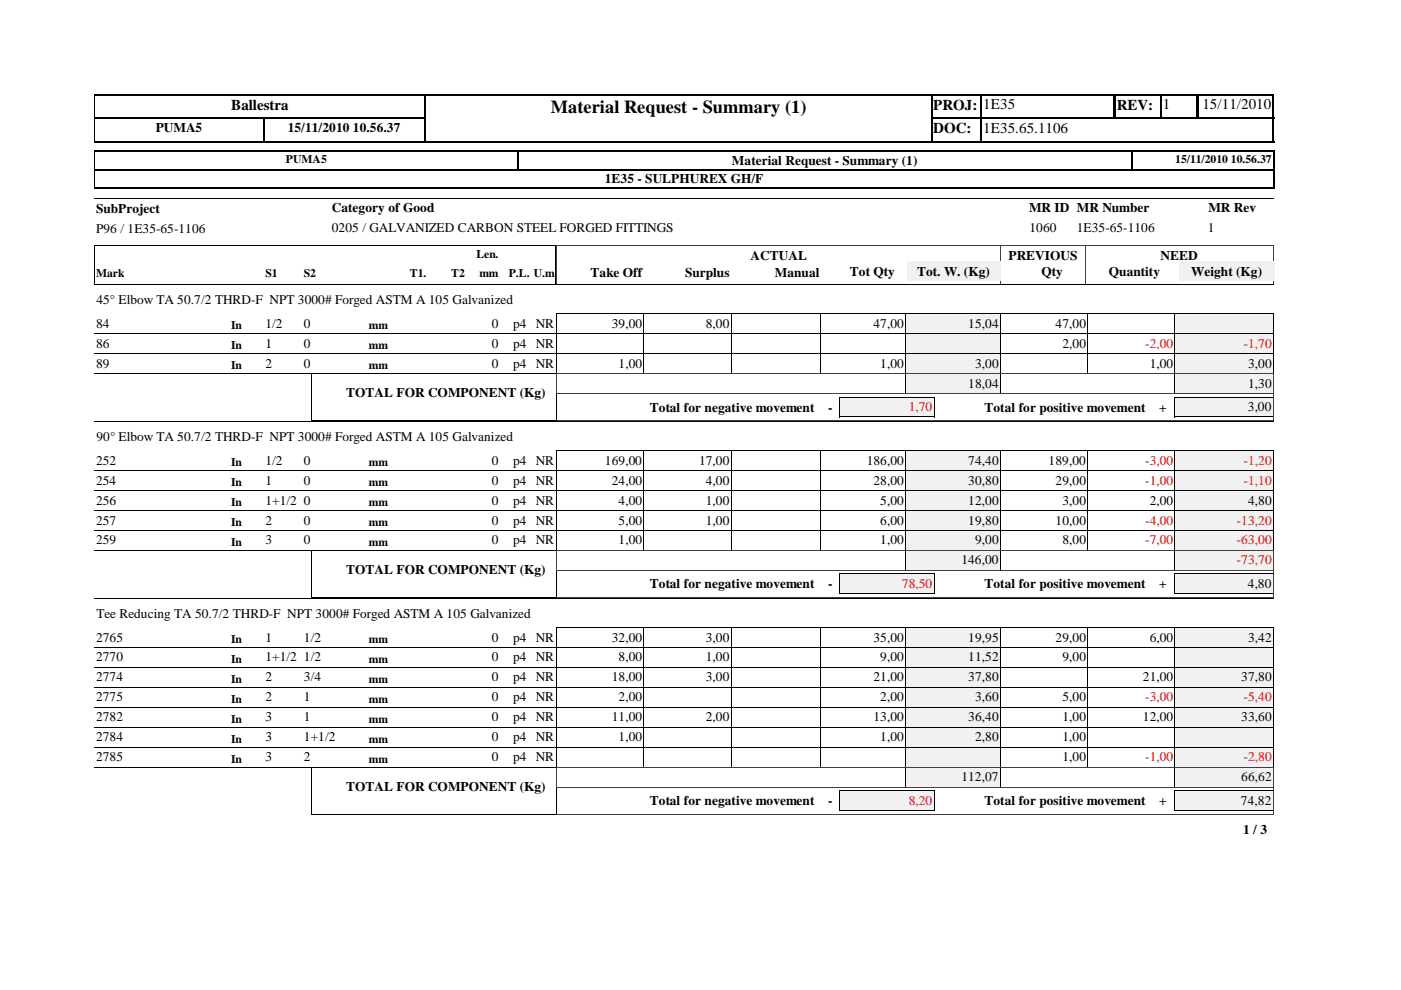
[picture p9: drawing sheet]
<svg xmlns="http://www.w3.org/2000/svg" width="297mm" height="210mm" viewBox="0 0 297 210" stroke-linecap="round" stroke-linejoin="round" font-family="sans-serif">
<defs><g id="words">
<text font-size="3.9" x="116.8" y="23.9">Material Request - Summary (1)</text>
<g font-size="3.2">
<text x="49" y="23.3">Ballestra</text>
<text x="197.9" y="23.3">PROJ:</text>
<text x="208.4" y="23.2">1E35</text>
<text x="236.8" y="23.3">REV:</text>
<text x="246.5" y="23.2">1</text>
<text x="254.9" y="23.2">15/11/2010</text>
<text x="197.9" y="28.3">DOC:</text>
<text x="208.4" y="28.2">1E35.65.1106</text>
</g>
<g font-size="2.8">
<text x="33" y="28">PUMA5</text>
<text x="61" y="28">15/11/2010 10.56.37</text>
<text x="155.2" y="34.9">Material Request - Summary (1)</text>
<text x="128.2" y="38.8">1E35 - SULPHUREX GH/F</text>
<text x="20.4" y="45.1">SubProject</text>
<text x="70.4" y="45">Category of Good</text>
<text x="218.2" y="45">MR ID MR Number</text>
<text x="256.2" y="45">MR Rev</text>
<text x="20.4" y="49.3">P96 / 1E35-65-1106</text>
<text x="70.4" y="49.2">0205 / GALVANIZED CARBON STEEL FORGED FITTINGS</text>
<text x="218.3" y="49.2">1060</text>
<text x="228.3" y="49.2">1E35-65-1106</text>
<text x="256.1" y="49.2">1</text>
<text x="125.2" y="58.7">Take Off</text>
<text x="145.2" y="58.7">Surplus</text>
<text x="159.1" y="55">ACTUAL</text>
<text x="164.3" y="58.7">Manual</text>
<text x="180.2" y="58.5">Tot Qty</text>
<text x="194.4" y="58.5">Tot. W. (Kg)</text>
<text x="213.8" y="55">PREVIOUS</text>
<text x="220.8" y="58.5">Qty</text>
<text x="235.1" y="58.5">Quantity</text>
<text x="246.1" y="55">NEED</text>
<text x="252.6" y="58.5">Weight (Kg)</text>
<text x="20.4" y="64.6">45° Elbow TA 50.7/2 THRD-F NPT 3000# Forged ASTM A 105 Galvanized</text>
<text x="20.4" y="69.5">84</text>
<text x="56.3" y="69.5">1/2</text>
<text x="64.4" y="69.5">0</text>
<text x="104.3" y="69.5">0</text>
<text x="108.8" y="69.5">p4 NR</text>
<text x="129.7" y="69.5">39,00</text>
<text x="149.6" y="69.5">8,00</text>
<text x="185.2" y="69.5">47,00</text>
<text x="205.3" y="69.5">15,04</text>
<text x="223.8" y="69.5">47,00</text>
<text x="20.4" y="73.7">86</text>
<text x="20.4" y="77.9">89</text>
<text x="56.3" y="73.7">1</text>
<text x="56.3" y="77.9">2</text>
<text x="64.4" y="73.7">0</text>
<text x="64.4" y="77.9">0</text>
<text x="104.3" y="73.7">0</text>
<text x="104.3" y="77.9">0</text>
<text x="108.8" y="73.7">p4 NR</text>
<text x="108.8" y="77.9">p4 NR</text>
<text x="131.1" y="77.9">1,00</text>
<text x="186.6" y="77.9">1,00</text>
<text x="206.8" y="77.9">3,00</text>
<text x="225.3" y="73.7">2,00</text>
<text x="243.8" y="77.9">1,00</text>
<text x="264.6" y="77.9">3,00</text>
<text x="205.3" y="82.2">18,04</text>
<text x="264.6" y="82.2">1,30</text>
<text x="73.4" y="84.2">TOTAL FOR COMPONENT (Kg)</text>
<text x="137.7" y="87.2">Total for negative movement</text>
<text x="175.6" y="87.2">-</text>
<text x="208.7" y="87.2">Total for positive movement</text>
<text x="245.7" y="87.2">+</text>
<text x="264.5" y="87.2">3,00</text>
<text x="20.4" y="93.6">90° Elbow TA 50.7/2 THRD-F NPT 3000# Forged ASTM A 105 Galvanized</text>
<text x="20.4" y="98.5">252</text>
<text x="56.3" y="98.5">1/2</text>
<text x="64.4" y="98.5">0</text>
<text x="104.3" y="98.5">0</text>
<text x="108.8" y="98.5">p4 NR</text>
<text x="128.2" y="98.5">169,00</text>
<text x="148.2" y="98.5">17,00</text>
<text x="183.8" y="98.5">186,00</text>
<text x="205.3" y="98.5">74,40</text>
<text x="222.3" y="98.5">189,00</text>
<text x="20.4" y="102.7">254</text>
<text x="20.4" y="107">256</text>
<text x="56.3" y="102.7">1</text>
<text x="56.3" y="107">1+1/2 0</text>
<text x="64.4" y="102.7">0</text>
<text x="104.3" y="107">0</text>
<text x="104.3" y="102.7">0</text>
<text x="108.8" y="107">p4 NR</text>
<text x="108.8" y="102.7">p4 NR</text>
<text x="129.7" y="102.7">24,00</text>
<text x="131.1" y="107">4,00</text>
<text x="149.6" y="107">1,00</text>
<text x="149.6" y="102.7">4,00</text>
<text x="185.2" y="102.7">28,00</text>
<text x="186.6" y="107">5,00</text>
<text x="205.3" y="102.7">30,80</text>
<text x="205.3" y="107">12,00</text>
<text x="223.8" y="102.7">29,00</text>
<text x="225.3" y="107">3,00</text>
<text x="243.8" y="107">2,00</text>
<text x="264.6" y="107">4,80</text>
<text x="20.4" y="111.2">257</text>
<text x="56.3" y="111.2">2</text>
<text x="64.4" y="111.2">0</text>
<text x="104.3" y="111.2">0</text>
<text x="108.8" y="111.2">p4 NR</text>
<text x="131.1" y="111.2">5,00</text>
<text x="149.6" y="111.2">1,00</text>
<text x="186.6" y="111.2">6,00</text>
<text x="205.3" y="111.2">19,80</text>
<text x="223.8" y="111.2">10,00</text>
<text x="20.4" y="115.4">259</text>
<text x="56.3" y="115.4">3</text>
<text x="64.4" y="115.4">0</text>
<text x="104.3" y="115.4">0</text>
<text x="108.8" y="115.4">p4 NR</text>
<text x="131.1" y="115.4">1,00</text>
<text x="186.6" y="115.4">1,00</text>
<text x="203.8" y="119.7">146,00</text>
<text x="206.8" y="115.4">9,00</text>
<text x="225.3" y="115.4">8,00</text>
<text x="73.4" y="121.7">TOTAL FOR COMPONENT (Kg)</text>
<text x="137.7" y="124.8">Total for negative movement</text>
<text x="175.6" y="124.8">-</text>
<text x="208.7" y="124.8">Total for positive movement</text>
<text x="245.7" y="124.8">+</text>
<text x="264.5" y="124.7">4,80</text>
<text x="20.4" y="131.1">Tee Reducing TA 50.7/2 THRD-F NPT 3000# Forged ASTM A 105 Galvanized</text>
<text x="20.4" y="136">2765</text>
<text x="56.3" y="136">1</text>
<text x="64.4" y="136">1/2</text>
<text x="104.3" y="136">0</text>
<text x="108.8" y="136">p4 NR</text>
<text x="129.7" y="136">32,00</text>
<text x="149.6" y="136">3,00</text>
<text x="185.2" y="136">35,00</text>
<text x="205.3" y="136">19,95</text>
<text x="223.8" y="136">29,00</text>
<text x="243.8" y="136">6,00</text>
<text x="264.6" y="136">3,42</text>
<text x="20.4" y="140.3">2770</text>
<text x="56.3" y="140.3">1+1/2 1/2</text>
<text x="104.3" y="140.3">0</text>
<text x="108.8" y="140.3">p4 NR</text>
<text x="131.1" y="140.3">8,00</text>
<text x="149.6" y="140.3">1,00</text>
<text x="186.6" y="140.3">9,00</text>
<text x="205.3" y="140.3">11,52</text>
<text x="225.3" y="140.3">9,00</text>
<text x="20.4" y="144.5">2774</text>
<text x="20.4" y="148.7">2775</text>
<text x="56.3" y="144.5">2</text>
<text x="56.3" y="148.7">2</text>
<text x="64.4" y="144.5">3/4</text>
<text x="64.4" y="148.7">1</text>
<text x="104.3" y="144.5">0</text>
<text x="104.3" y="148.7">0</text>
<text x="108.8" y="144.5">p4 NR</text>
<text x="108.8" y="148.7">p4 NR</text>
<text x="129.7" y="144.5">18,00</text>
<text x="131.1" y="148.7">2,00</text>
<text x="149.6" y="144.5">3,00</text>
<text x="185.2" y="144.5">21,00</text>
<text x="186.6" y="148.7">2,00</text>
<text x="205.3" y="144.5">37,80</text>
<text x="206.8" y="148.7">3,60</text>
<text x="225.3" y="148.7">5,00</text>
<text x="242.3" y="144.5">21,00</text>
<text x="263.2" y="144.5">37,80</text>
<text x="20.4" y="153">2782</text>
<text x="56.3" y="153">3</text>
<text x="64.4" y="153">1</text>
<text x="104.3" y="153">0</text>
<text x="108.8" y="153">p4 NR</text>
<text x="129.7" y="153">11,00</text>
<text x="149.6" y="153">2,00</text>
<text x="185.2" y="153">13,00</text>
<text x="205.3" y="153">36,40</text>
<text x="225.3" y="153">1,00</text>
<text x="242.3" y="153">12,00</text>
<text x="263.2" y="153">33,60</text>
<text x="20.4" y="157.2">2784</text>
<text x="20.4" y="161.4">2785</text>
<text x="56.3" y="157.2">3</text>
<text x="56.3" y="161.4">3</text>
<text x="64.4" y="157.2">1+1/2</text>
<text x="64.4" y="161.4">2</text>
<text x="104.3" y="157.2">0</text>
<text x="104.3" y="161.4">0</text>
<text x="108.8" y="157.2">p4 NR</text>
<text x="108.8" y="161.4">p4 NR</text>
<text x="131.1" y="157.2">1,00</text>
<text x="186.6" y="157.2">1,00</text>
<text x="206.8" y="157.2">2,80</text>
<text x="225.3" y="157.2">1,00</text>
<text x="225.3" y="161.4">1,00</text>
<text x="73.4" y="167.7">TOTAL FOR COMPONENT (Kg)</text>
<text x="203.8" y="165.7">112,07</text>
<text x="263.2" y="165.7">66,62</text>
<text x="137.7" y="170.7">Total for negative movement</text>
<text x="175.6" y="170.7">-</text>
<text x="208.7" y="170.7">Total for positive movement</text>
<text x="245.7" y="170.7">+</text>
<text x="263.1" y="170.7">74,82</text>
<text x="263.6" y="176.9">1 / 3</text>
</g>
<g font-size="2.8" fill="#f00">
<text x="242.8" y="73.7">-2,00</text>
<text x="263.7" y="73.7">-1,70</text>
<text x="192.7" y="87.2">1,70</text>
<text x="242.8" y="98.5">-3,00</text>
<text x="263.7" y="98.5">-1,20</text>
<text x="242.8" y="102.7">-1,00</text>
<text x="263.7" y="102.7">-1,10</text>
<text x="242.8" y="111.2">-4,00</text>
<text x="262.3" y="111.2">-13,20</text>
<text x="242.8" y="115.4">-7,00</text>
<text x="262.3" y="115.4">-63,00</text>
<text x="262.3" y="119.7">-73,70</text>
<text x="191.2" y="124.7">78,50</text>
<text x="242.8" y="148.7">-3,00</text>
<text x="263.7" y="148.7">-5,40</text>
<text x="242.8" y="161.4">-1,00</text>
<text x="263.7" y="161.4">-2,80</text>
<text x="192.7" y="170.7">8,20</text>
</g>
<g font-size="2.5">
<text x="60.6" y="34.6">PUMA5</text>
<text x="249.2" y="34.6">15/11/2010 10.56.37</text>
<text x="20.4" y="58.7">Mark</text>
<text x="56.3" y="58.7">S1</text>
<text x="64.4" y="58.7">S2</text>
<text x="86.9" y="58.7">T1.</text>
<text x="95.7" y="58.7">T2</text>
<text x="101" y="54.7">Len.</text>
<text x="101.6" y="58.7">mm</text>
<text x="107.9" y="58.7">P.L. U.m</text>
<text x="49" y="69.7">In</text>
<text x="78.2" y="69.7">mm</text>
<text x="49" y="74">In</text>
<text x="78.2" y="74">mm</text>
<text x="49" y="78.2">In</text>
<text x="78.2" y="78.2">mm</text>
<text x="49" y="98.8">In</text>
<text x="78.2" y="98.8">mm</text>
<text x="49" y="103">In</text>
<text x="49" y="107.2">In</text>
<text x="78.2" y="103">mm</text>
<text x="78.2" y="107.2">mm</text>
<text x="49" y="111.5">In</text>
<text x="78.2" y="111.5">mm</text>
<text x="49" y="115.7">In</text>
<text x="78.2" y="115.7">mm</text>
<text x="49" y="136.3">In</text>
<text x="78.2" y="136.3">mm</text>
<text x="49" y="140.5">In</text>
<text x="78.2" y="140.5">mm</text>
<text x="49" y="144.7">In</text>
<text x="49" y="149">In</text>
<text x="78.2" y="144.7">mm</text>
<text x="78.2" y="149">mm</text>
<text x="49" y="153.2">In</text>
<text x="78.2" y="153.2">mm</text>
<text x="49" y="157.4">In</text>
<text x="49" y="161.7">In</text>
<text x="78.2" y="157.4">mm</text>
<text x="78.2" y="161.7">mm</text>
</g>
</g></defs>
<path d="M90.2 20v5.2M197.4 20v10.2M208 20v10.2M236.3 20v5.2M246.1 20v5.2M253.8 20v5.2M254 20v5.2M270 20v10.2M20 25.1h70.3M20 25h70.3M55.9 24.9v5.3M197.2 25.1h73" fill="none" stroke="#000" stroke-width=".34"/>
<path d="M236.3 20v5.2M90.1 24.9v5.3" fill="none" stroke="#000" stroke-width=".38"/>
<path d="M20 30.1h70.3M20 20.1h70.3M197.2 30.1h10.9M197.2 20.1h73" fill="none" stroke="#000" stroke-width=".25"/>
<path d="M20.1 20v10.2" fill="none" stroke="#000" stroke-width=".21"/>
<path d="M207.8 30h62.4" fill="none" stroke="#000" stroke-width=".3"/>
<path d="M90.3 20.2h107.1v9.7h-107.1z" fill="#fff"/>
<path d="M20 35.9h250.3M20 39.9h250.3M90 20.1h107.7M270.1 31.9v4.2" fill="none" stroke="#000" stroke-width=".25"/>
<path d="M197.5 20v10.2M109.9 31.9v4.2" fill="none" stroke="#000" stroke-width=".34"/>
<path d="M20 32.1h250.3M90 30h107.7M270.1 35.9v4.1" fill="none" stroke="#000" stroke-width=".3"/>
<path d="M90.1 20v10.2M239.9 31.9v4.2" fill="none" stroke="#000" stroke-width=".38"/>
<path d="M20 36h250.3M20.1 31.9v8.1M20 42h250M20 52h97.9v8.3h-97.9z" fill="none" stroke="#000" stroke-width=".21"/>
<path d="M212.1 51.9v8.4M212.2 51.9v8.4M230.1 51.9v8.4M270 51.9v8.4M270 52h-152v8.3h152" fill="none" stroke="#404040" stroke-width=".21"/>
<path d="M99.6 56h6.4v3.7h-6.4z" fill="#fff"/>
<g fill="#f1f1f1">
<path d="M192.3 55.4h19.8v4.2h-19.8z"/>
<path d="M250 55.4h20.2v4.2h-20.2z"/>
</g>
<path d="M20 60.3h250M20 70.7h172.1M136.5 66.5v4.2M155 66.5v4.2M174.1 66.5v4.2M192 66.5v4.2M192.1 66.5h-74.1v4.2M212.1 66.5h37v4.2M212.1 70.7h37M212.1 66.5v4.2M230.6 66.5v4.2" fill="none" stroke="#000" stroke-width=".21"/>
<path d="M192.1 66.5h20v4.2h-20z" fill="#f1f1f1"/>
<path d="M192 70.7h20.1M192 70.7v-4.2h20.1v4.2" fill="none" stroke="#000" stroke-width=".21"/>
<path d="M249.1 66.5h20.9v4.2h-20.9z" fill="#f1f1f1"/>
<path d="M20 75h172.1M136.5 70.7v4.3M155 70.7v4.3M174.1 70.7v4.3M192 70.7v4.3M192.1 70.7h-74.1v4.3M212.1 70.7h57.9M212.1 70.7v4.3M230.6 70.7v4.3M249.1 66.5h20.9M249.1 66.5v8.5h-37M270 66.5v4.2" fill="none" stroke="#000" stroke-width=".21"/>
<path d="M192.1 70.7h20v4.2h-20z" fill="#f1f1f1"/>
<path d="M192 70.7h20.1v4.3h-20.1z" fill="none" stroke="#000" stroke-width=".21"/>
<path d="M249.1 70.7h20.9v4.2h-20.9z" fill="#f1f1f1"/>
<path d="M20 79.2h172.1M136.5 74.9v4.3M155 74.9v4.3M174.1 74.9v4.3M192 74.9v4.3M192.1 75h-74.1v4.2M212.1 75h57.9M212.1 74.9v4.3M230.6 74.9v4.3M249.1 70.7h20.9M249.1 70.7v8.5h-37M270 70.7v4.3" fill="none" stroke="#000" stroke-width=".21"/>
<path d="M192.1 74.9h20v4.3h-20z" fill="#f1f1f1"/>
<path d="M192 75h20.1v4.2h-20.1z" fill="none" stroke="#000" stroke-width=".21"/>
<path d="M249.1 74.9h20.9v4.3h-20.9z" fill="#f1f1f1"/>
<path d="M249.1 75h20.9M249.1 79.2h20.9M249.1 74.9v4.3M270 74.9v4.3" fill="none" stroke="#000" stroke-width=".21"/>
<path d="M192.1 79.2h20v4.2h-20z" fill="#f1f1f1"/>
<path d="M192 79.2h20.1v4.2h-20.1z" fill="none" stroke="#000" stroke-width=".21"/>
<path d="M249.1 79.2h20.9v4.2h-20.9z" fill="#f1f1f1"/>
<path d="M249.1 79.2h20.9M249.1 79.2v4.2M270 79.2v4.2M249.1 83.4h20.9" fill="none" stroke="#000" stroke-width=".21"/>
<path d="M249.1 84.2h20.8v4.2h-20.8z" fill="#f1f1f1"/>
<path d="M249 84.2h21l-.1 4.2h-20.9z" fill="none" stroke="#000" stroke-width=".21"/>
<path d="M178 84.2h20v4.2h-20z" fill="#f1f1f1"/>
<path d="M66 79.2h52.1l-.1 10-52-.1zM20 89.3h250M20 99.8h172.1M136.5 95.5v4.3M155 95.5v4.3M174.1 95.5v4.3M177.9 84.2h20.2v4.2h-20.2zM192 95.5v4.3M192.1 95.5h-74.1v4.3M212.1 95.5h37v4.3h-37M212.1 95.5v4.3M230.6 95.5v4.3" fill="none" stroke="#000" stroke-width=".21"/>
<path d="M118 79.3h152.1M118 79.2v4.3M270.1 79.2v4.3M118 83.5v5.8h152.1v-5.8h-152.1" fill="none" stroke="#404040" stroke-width=".21"/>
<path d="M192.1 95.5h20v4.2h-20z" fill="#f1f1f1"/>
<path d="M192 95.5h20.1v4.3h-20.1z" fill="none" stroke="#000" stroke-width=".21"/>
<path d="M249.1 95.5h20.9v4.2h-20.9z" fill="#f1f1f1"/>
<path d="M136.5 99.7v4.3M155 99.7v4.3M174.1 99.7v4.3M192 99.7v4.3M192.1 99.8h-74.1v4.2M212.1 99.8h57.9M212.1 99.7v4.3M230.6 99.7v4.3M249.1 95.5h20.9M249.1 95.5v8.5h-37M270 95.5v4.3M20 104h172.1" fill="none" stroke="#000" stroke-width=".21"/>
<path d="M192.1 99.7h20v4.3h-20z" fill="#f1f1f1"/>
<path d="M192 99.8h20.1v4.2h-20.1z" fill="none" stroke="#000" stroke-width=".21"/>
<path d="M249.1 99.7h20.9v4.3h-20.9z" fill="#f1f1f1"/>
<path d="M249.1 99.8h20.9M249.1 99.7v8.5h-37M270 99.7v4.3M20 108.2h172.1M136.5 104v4.2M155 104v4.2M174.1 104v4.2M192 104v4.2M192.1 104h-74.1v4.2M212.1 104h57.9M212.1 104v4.2M230.6 104v4.2" fill="none" stroke="#000" stroke-width=".21"/>
<path d="M192.1 104h20v4.2h-20z" fill="#f1f1f1"/>
<path d="M192 104h20.1v4.2h-20.1z" fill="none" stroke="#000" stroke-width=".21"/>
<path d="M249.1 104h20.9v4.2h-20.9z" fill="#f1f1f1"/>
<g fill="none" stroke="#000" stroke-width=".21">
<path d="M20 112.5h172.1M118 108.2h74.1M118 108.2v4.3M136.5 108.2v4.3M155 108.2v4.3M174.1 108.2v4.3M192 108.2v4.3M212.1 108.2h57.9M212.1 108.2v4.3M230.6 108.2v4.3M249.1 104h20.9M249.1 104v8.5h-37"/>
<path d="M270 104v4.2"/>
</g>
<path d="M192.1 108.2h20v4.2h-20z" fill="#f1f1f1"/>
<path d="M192 108.2h20.1M192 108.2v4.3h20.1v-4.3" fill="none" stroke="#000" stroke-width=".21"/>
<path d="M249.1 108.2h20.9v4.2h-20.9z" fill="#f1f1f1"/>
<g fill="none" stroke="#000" stroke-width=".21">
<path d="M20 116.7h172.1M118 112.5h74.1M118 112.4v4.3M136.5 112.4v4.3M155 112.4v4.3M174.1 112.4v4.3M192 112.4v4.3M212.1 112.5h57.9M212.1 112.4v4.3M230.6 112.4v4.3M249.1 108.2h20.9M249.1 108.2v8.5h-37"/>
<path d="M270 108.2v4.3"/>
</g>
<path d="M192.1 112.4h20v4.3h-20z" fill="#f1f1f1"/>
<path d="M192 112.5h20.1M192 112.4v4.3h20.1v-4.3" fill="none" stroke="#000" stroke-width=".21"/>
<path d="M249.1 112.4h20.9v4.3h-20.9z" fill="#f1f1f1"/>
<path d="M249.1 112.5h20.9M249.1 116.7h20.9M249.1 112.4v4.3M270 112.4v4.3" fill="none" stroke="#000" stroke-width=".21"/>
<path d="M192.1 116.7h20v4.2h-20z" fill="#f1f1f1"/>
<path d="M192 116.7h20.1M192 116.7v4.2M212.1 116.7v4.2M192 120.9h20.1" fill="none" stroke="#000" stroke-width=".21"/>
<path d="M249.1 116.7h20.9v4.2h-20.9z" fill="#f1f1f1"/>
<path d="M249.1 116.7h20.9M249.1 116.7v4.2M270 116.7v4.2M249.1 120.9h20.9" fill="none" stroke="#000" stroke-width=".21"/>
<path d="M249.1 121.7h20.8v4.2h-20.8z" fill="#f1f1f1"/>
<path d="M249 121.7h21M249.1 121.7l-.1 4.2h20.9v-4.2" fill="none" stroke="#000" stroke-width=".21"/>
<path d="M178 121.7h20v4.2h-20z" fill="#f1f1f1"/>
<g fill="none" stroke="#000" stroke-width=".21">
<path d="M66 116.7h52.1M66 116.7v10M118 116.7v10M20 126.8h250M20 137.3h172.1M66 126.6h52.1M118 133h74.1M118 133v4.3M136.5 133v4.3M155 133v4.3M174.1 133v4.3M177.9 121.7h20.2"/>
<path d="M177.9 121.7v4.2h20.2v-4.2M192 133v4.3M212.1 133h37M212.1 133v4.3M230.6 133v4.3M249.1 133v4.3h-37"/>
</g>
<path d="M118 121v5.8h152.1v-5.8h-152.1v-4.2h152.1v4.2" fill="none" stroke="#404040" stroke-width=".21"/>
<path d="M192.1 133h20v4.2h-20z" fill="#f1f1f1"/>
<path d="M192 133h20.1M192 133v4.3h20.1v-4.3" fill="none" stroke="#000" stroke-width=".21"/>
<path d="M249.1 133h20.9v4.2h-20.9z" fill="#f1f1f1"/>
<g fill="none" stroke="#000" stroke-width=".21">
<path d="M118 137.3h74.1M118 137.2v4.3M136.5 137.2v4.3M155 137.2v4.3M174.1 137.2v4.3M192 137.2v4.3M212.1 137.3h57.9M212.1 137.2v4.3M230.6 137.2v4.3M249.1 133h20.9M249.1 133v8.5h-37M270 133v4.3"/>
<path d="M20 141.5h172.1"/>
</g>
<path d="M192.1 137.2h20v4.3h-20z" fill="#f1f1f1"/>
<path d="M192 137.3h20.1M192 137.2v4.3h20.1v-4.3" fill="none" stroke="#000" stroke-width=".21"/>
<path d="M249.1 137.2h20.9v4.3h-20.9z" fill="#f1f1f1"/>
<g fill="none" stroke="#000" stroke-width=".21">
<path d="M249.1 137.3h20.9M249.1 137.2v8.6M270 137.2v4.3M20 145.7h172.1M118 141.5h74.1M118 141.5v4.3M136.5 141.5v4.3M155 141.5v4.3M174.1 141.5v4.3M192 141.5v4.3M212.1 141.5h57.9M212.1 145.7h37"/>
<path d="M212.1 141.5v4.3M230.6 141.5v4.3"/>
</g>
<path d="M192.1 141.5h20v4.2h-20z" fill="#f1f1f1"/>
<path d="M192 141.5h20.1M192 145.7h20.1M192 141.5v4.3M212.1 141.5v4.3" fill="none" stroke="#000" stroke-width=".21"/>
<path d="M249.1 141.5h20.9v4.2h-20.9z" fill="#f1f1f1"/>
<g fill="none" stroke="#000" stroke-width=".21">
<path d="M20 150h172.1M136.5 145.7v4.3M155 145.7v4.3M174.1 145.7v4.3M192 145.7v4.3M192.1 145.7h-74.1v4.3M212.1 145.7h57.9M212.1 150h37M212.1 145.7v4.3M230.6 145.7v4.3M249.1 141.5h20.9M249.1 141.5v8.5"/>
<path d="M270 141.5v4.3"/>
</g>
<path d="M192.1 145.7h20v4.2h-20z" fill="#f1f1f1"/>
<path d="M192 150h20.1M192 150v-4.3h20.1v4.3" fill="none" stroke="#000" stroke-width=".21"/>
<path d="M249.1 145.7h20.9v4.2h-20.9z" fill="#f1f1f1"/>
<g fill="none" stroke="#000" stroke-width=".21">
<path d="M20 154.2h172.1M136.5 149.9v4.3M155 149.9v4.3M174.1 149.9v4.3M192 149.9v4.3M192.1 150h-74.1v4.2M212.1 150h57.9M212.1 154.2h37M212.1 149.9v4.3M230.6 149.9v4.3M249.1 145.7h20.9M249.1 145.7v8.5"/>
<path d="M270 145.7v4.3"/>
</g>
<path d="M192.1 149.9h20v4.3h-20z" fill="#f1f1f1"/>
<path d="M192 154.2h20.1M192 154.2v-4.2h20.1v4.2" fill="none" stroke="#000" stroke-width=".21"/>
<path d="M249.1 149.9h20.9v4.3h-20.9z" fill="#f1f1f1"/>
<path d="M20 158.4h172.1M136.5 154.2v4.3M155 154.2v4.3M174.1 154.2v4.3M192 154.2v4.3M192.1 154.2h-74.1v4.3M212.1 154.2h57.9M212.1 154.2v4.3M230.6 154.2v4.3M249.1 150h20.9M249.1 149.9v8.6l-37-.1M270 149.9v4.3" fill="none" stroke="#000" stroke-width=".21"/>
<path d="M192.1 154.2h20v4.2h-20z" fill="#f1f1f1"/>
<path d="M192 154.2h20.1v4.3l-20.1-.1z" fill="none" stroke="#000" stroke-width=".21"/>
<path d="M249.1 154.2h20.9v4.2h-20.9z" fill="#f1f1f1"/>
<path d="M136.5 158.4v4.3M155 158.4v4.3M174.1 158.4v4.3M192 158.4v4.3M192.1 158.4h-74.1v4.3M212.1 158.4h57.9M212.1 158.4v4.3M230.6 158.4v4.3M249.1 154.2h20.9M249.1 154.2v8.5h-37M270 154.2v4.3M20 162.7h172.1" fill="none" stroke="#000" stroke-width=".21"/>
<path d="M192.1 158.4h20v4.2h-20z" fill="#f1f1f1"/>
<path d="M192 158.4h20.1v4.3h-20.1z" fill="none" stroke="#000" stroke-width=".21"/>
<path d="M249.1 158.4h20.9v4.2h-20.9z" fill="#f1f1f1"/>
<path d="M249.1 158.4h20.9M249.1 158.4v4.3M270 158.4v4.3M249.1 162.7h20.9" fill="none" stroke="#000" stroke-width=".21"/>
<path d="M192.1 162.6h20v4.3h-20z" fill="#f1f1f1"/>
<path d="M192 162.7h20.1M192 162.6v4.3h20.1v-4.3" fill="none" stroke="#000" stroke-width=".21"/>
<path d="M249.1 162.6h20.9v4.3h-20.9z" fill="#f1f1f1"/>
<path d="M249.1 162.7h20.9M249.1 166.9h20.9M249.1 162.6v4.3M270 162.6v4.3" fill="none" stroke="#000" stroke-width=".21"/>
<path d="M249.1 167.7h20.8v4.2h-20.8z" fill="#f1f1f1"/>
<path d="M249 167.7h21l-.1 4.2h-20.9z" fill="none" stroke="#000" stroke-width=".21"/>
<path d="M178 167.7h20v4.2h-20z" fill="#f1f1f1"/>
<path d="M66 162.7h52.1M66 162.6v10h52v-10M177.9 167.7h20.2v4.2h-20.2z" fill="none" stroke="#000" stroke-width=".21"/>
<path d="M118 167v-4.2h152.1v4.2M118 167v5.7l152.1 .1v-5.8h-152.1" fill="none" stroke="#404040" stroke-width=".21"/>
<use href="#words"/>
</svg>
